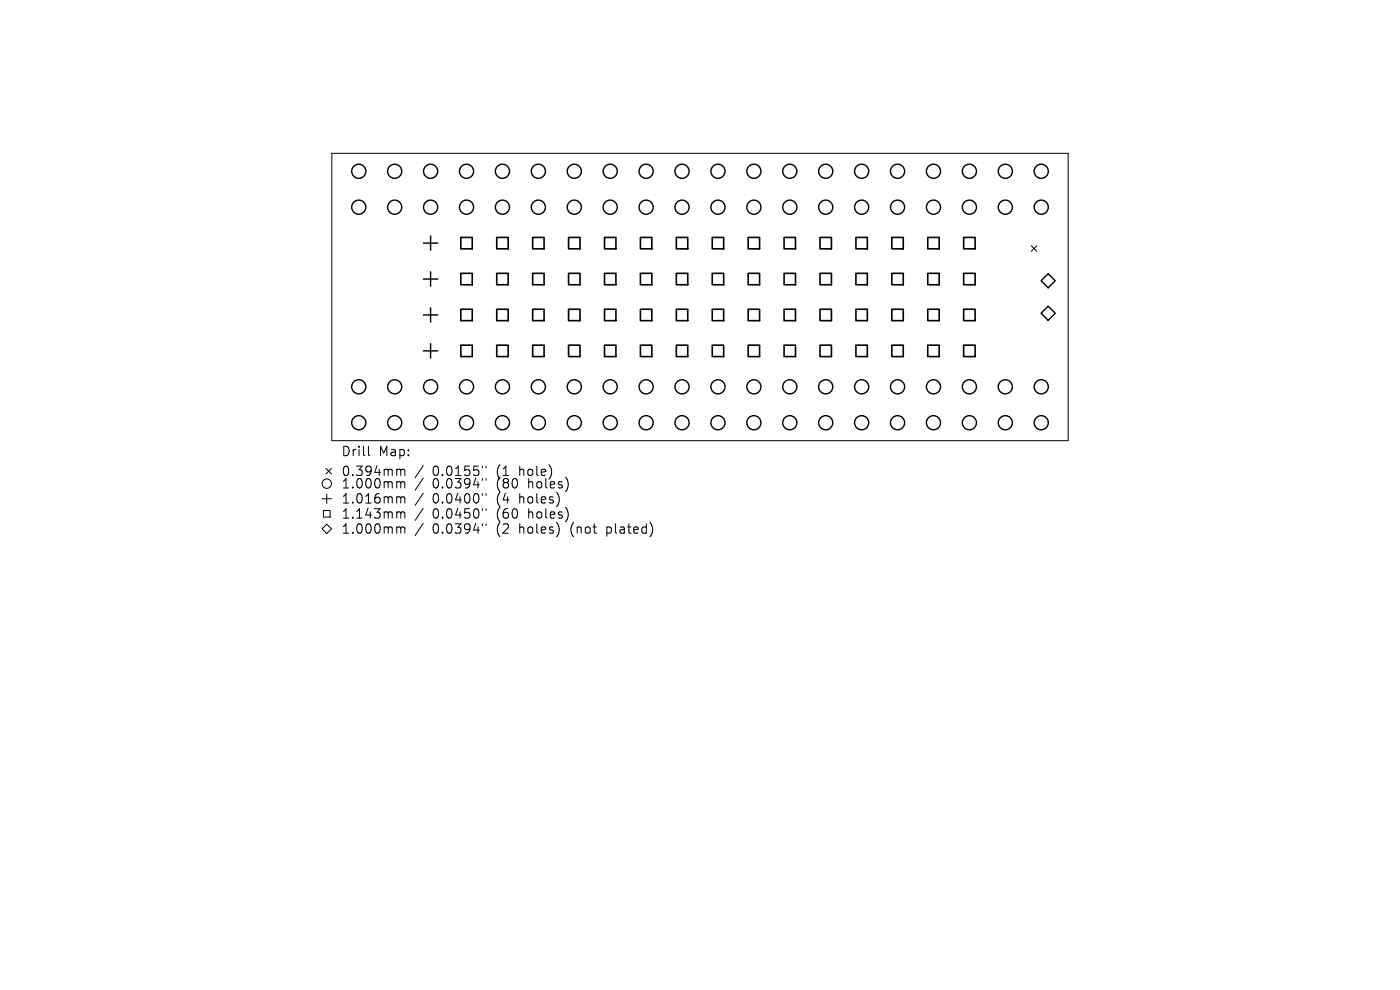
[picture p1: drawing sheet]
<svg xmlns="http://www.w3.org/2000/svg" width="297mm" height="210mm" viewBox="0 0 297 210" stroke-linecap="round" stroke-linejoin="round" font-family="sans-serif">
<defs><g id="words">
<g font-size="2.8">
<text x="72.3" y="97.1">Drill</text>
<text x="72.3" y="101.3">0.394mm</text>
<text x="80.3" y="97.1">Map:</text>
<text x="91.8" y="101.3">0.0155&quot;</text>
<text x="105.5" y="101.3">(1</text>
<text x="110.5" y="101.3">hole)</text>
<text x="72.3" y="103.9">1.000mm</text>
<text x="72.3" y="107.1">1.016mm</text>
<text x="91.8" y="103.9">0.0394&quot;</text>
<text x="91.8" y="107.1">0.0400&quot;</text>
<text x="105.5" y="103.9">(80</text>
<text x="105.5" y="107.1">(4</text>
<text x="110.5" y="107.1">holes)</text>
<text x="112.4" y="103.9">holes)</text>
<text x="72.3" y="110.3">1.143mm</text>
<text x="72.3" y="113.5">1.000mm</text>
<text x="91.8" y="110.3">0.0450&quot;</text>
<text x="91.8" y="113.5">0.0394&quot;</text>
<text x="105.5" y="110.3">(60</text>
<text x="105.5" y="113.5">(2</text>
<text x="110.5" y="113.5">holes)</text>
<text x="112.4" y="110.3">holes)</text>
<text x="121.5" y="113.5">(not</text>
<text x="129.3" y="113.5">plated)</text>
</g>
</g></defs>
<g fill="none" stroke="#000" stroke-width=".21">
<path d="M70.4 32.5h156.2v61h-156.2zM218.8 52.1l1.2 1.2M220 52.1l-1.2 1.2M69.1 99.4l1.2 1.1M70.3 99.4l-1.2 1.1M78.2 94.7v1.7l.3 .3M84.5 99.5l.4 .1 .1 .2M85 99.8l.3-.3 .5 .1 .1 1.3M85 99.8v1.1M89.8 98.8l-1.7 2.5M102.4 98.9v.4M103.1 98.9v.4"/>
<path d="M68.3 105.8h2M68.6 108.3h1.4v1.4h-1.4zM69.3 111.2l1 1-1 1-1-1zM69.3 104.8v2M84.5 102.2l.4 .1 .1 .2M84.5 105.4l.4 .1 .1 .2M84.5 108.6h.2l.3 .3M84.5 111.8l.4 .1 .1 .2M85 102.5v1M85 105.7v1M85 108.9v1M85 112.1v1"/>
<path d="M85 102.5l.3-.3 .5 .1 .1 1.2M85 105.7l.3-.3 .5 .1 .1 1.2M85 108.9l.3-.3 .5 .1 .1 1.2M85 112.1l.3-.3 .5 .1 .1 1.2M89.8 101.4l-1.7 2.6M89.8 104.6l-1.7 2.6M89.8 107.8l-1.7 2.6M89.8 111l-1.7 2.6M102.4 101.5v.4M102.4 104.7v.4M102.4 107.9v.4M102.4 111.1v.4"/>
<path d="M103.1 101.5v.4M103.1 104.7v.4M103.1 107.9v.4M103.1 111.1v.4"/>
<circle cx="69.3" cy="102.6" r="1"/>
</g>
<g fill="none" stroke="#000" stroke-width=".3">
<path d="M89.8 51.6h3.1M89.8 59.2h3.1M91.4 50v3.1M91.4 57.7v3M220.9 59.6l1.5-1.5 1.5 1.5-1.5 1.5zM89.8 66.8h3.1M89.8 74.4h3.1M91.4 65.3v3M91.4 72.9v3.1M222.4 65l1.5 1.5-1.5 1.5-1.5-1.5z"/>
<circle cx="76.1" cy="36.3" r="1.5"/>
<circle cx="83.7" cy="36.3" r="1.5"/>
<circle cx="91.4" cy="36.3" r="1.5"/>
<circle cx="99" cy="36.3" r="1.5"/>
<circle cx="106.6" cy="36.3" r="1.5"/>
<circle cx="114.2" cy="36.3" r="1.5"/>
<circle cx="121.8" cy="36.3" r="1.5"/>
<circle cx="129.5" cy="36.3" r="1.5"/>
<circle cx="137.1" cy="36.3" r="1.5"/>
<circle cx="144.7" cy="36.3" r="1.5"/>
<circle cx="152.3" cy="36.3" r="1.5"/>
<circle cx="159.9" cy="36.3" r="1.5"/>
<circle cx="167.6" cy="36.3" r="1.5"/>
<circle cx="175.2" cy="36.3" r="1.5"/>
<circle cx="182.8" cy="36.3" r="1.5"/>
<circle cx="190.4" cy="36.3" r="1.5"/>
<circle cx="198" cy="36.3" r="1.5"/>
<circle cx="205.7" cy="36.3" r="1.5"/>
<circle cx="213.3" cy="36.3" r="1.5"/>
<circle cx="220.9" cy="36.3" r="1.5"/>
<circle cx="76.1" cy="44" r="1.5"/>
<circle cx="83.7" cy="44" r="1.5"/>
<circle cx="91.4" cy="44" r="1.5"/>
<circle cx="99" cy="44" r="1.5"/>
<circle cx="106.6" cy="44" r="1.5"/>
<circle cx="114.2" cy="44" r="1.5"/>
<circle cx="121.8" cy="44" r="1.5"/>
<circle cx="129.5" cy="44" r="1.5"/>
<circle cx="137.1" cy="44" r="1.5"/>
<circle cx="144.7" cy="44" r="1.5"/>
<circle cx="152.3" cy="44" r="1.5"/>
<circle cx="159.9" cy="44" r="1.5"/>
<circle cx="167.6" cy="44" r="1.5"/>
<circle cx="175.2" cy="44" r="1.5"/>
<circle cx="182.8" cy="44" r="1.5"/>
<circle cx="190.4" cy="44" r="1.5"/>
<circle cx="198" cy="44" r="1.5"/>
<circle cx="205.7" cy="44" r="1.5"/>
<circle cx="213.3" cy="44" r="1.5"/>
<circle cx="220.9" cy="44" r="1.5"/>
<circle cx="76.1" cy="89.7" r="1.5"/>
<circle cx="76.1" cy="82.1" r="1.5"/>
<circle cx="83.7" cy="89.7" r="1.5"/>
<circle cx="83.7" cy="82.1" r="1.5"/>
<circle cx="91.4" cy="89.7" r="1.5"/>
<circle cx="91.4" cy="82.1" r="1.5"/>
<circle cx="99" cy="89.7" r="1.5"/>
<circle cx="99" cy="82.1" r="1.5"/>
<circle cx="106.6" cy="82.1" r="1.5"/>
<circle cx="106.6" cy="89.7" r="1.5"/>
<circle cx="114.2" cy="89.7" r="1.5"/>
<circle cx="114.2" cy="82.1" r="1.5"/>
<circle cx="121.8" cy="82.1" r="1.5"/>
<circle cx="121.8" cy="89.7" r="1.5"/>
<circle cx="129.5" cy="89.7" r="1.5"/>
<circle cx="129.5" cy="82.1" r="1.5"/>
<circle cx="137.1" cy="89.7" r="1.5"/>
<circle cx="137.1" cy="82.1" r="1.5"/>
<circle cx="144.7" cy="89.7" r="1.5"/>
<circle cx="144.7" cy="82.1" r="1.5"/>
<circle cx="152.3" cy="82.1" r="1.5"/>
<circle cx="152.3" cy="89.7" r="1.5"/>
<circle cx="159.9" cy="89.7" r="1.5"/>
<circle cx="159.9" cy="82.1" r="1.5"/>
<circle cx="167.6" cy="82.1" r="1.5"/>
<circle cx="167.6" cy="89.7" r="1.5"/>
<circle cx="175.2" cy="89.7" r="1.5"/>
<circle cx="175.2" cy="82.1" r="1.5"/>
<circle cx="182.8" cy="82.1" r="1.5"/>
<circle cx="182.8" cy="89.7" r="1.5"/>
<circle cx="190.4" cy="82.1" r="1.5"/>
<circle cx="190.4" cy="89.7" r="1.5"/>
<circle cx="198" cy="82.1" r="1.5"/>
<circle cx="198" cy="89.7" r="1.5"/>
<circle cx="205.7" cy="89.7" r="1.5"/>
<circle cx="205.7" cy="82.1" r="1.5"/>
<circle cx="213.3" cy="82.1" r="1.5"/>
<circle cx="213.3" cy="89.7" r="1.5"/>
<circle cx="220.9" cy="89.7" r="1.5"/>
<circle cx="220.9" cy="82.1" r="1.5"/>
</g>
<g fill="none" stroke="#000" stroke-width=".34">
<path d="M97.8 50.4h2.4v2.4h-2.4zM97.8 58h2.4v2.4h-2.4zM105.4 50.4h2.4v2.4h-2.4zM105.4 58h2.4v2.4h-2.4zM113 50.4h2.4v2.4h-2.4zM113 58h2.4v2.4h-2.4zM120.6 50.4h2.4v2.4h-2.4zM120.6 58h2.4v2.4h-2.4zM128.2 50.4h2.5v2.4h-2.5zM128.2 58h2.5v2.4h-2.5zM135.9 50.4h2.4v2.4h-2.4zM135.9 58h2.4v2.4h-2.4z"/>
<path d="M143.5 50.4h2.4v2.4h-2.4zM143.5 58h2.4v2.4h-2.4zM151.1 50.4h2.4v2.4h-2.4zM151.1 58h2.4v2.4h-2.4zM158.7 50.4h2.4v2.4h-2.4zM158.7 58h2.4v2.4h-2.4zM166.3 50.4h2.5v2.4h-2.5zM166.3 58h2.5v2.4h-2.5zM174 50.4h2.4v2.4h-2.4zM174 58h2.4v2.4h-2.4zM181.6 50.4h2.4v2.4h-2.4zM181.6 58h2.4v2.4h-2.4z"/>
<path d="M189.2 50.4h2.4v2.4h-2.4zM189.2 58h2.4v2.4h-2.4zM196.8 50.4h2.4v2.4h-2.4zM196.8 58h2.4v2.4h-2.4zM204.4 50.4h2.5v2.4h-2.5zM204.4 58h2.5v2.4h-2.5zM97.8 65.6h2.4v2.4h-2.4zM97.8 73.2h2.4v2.4h-2.4zM105.4 65.6h2.4v2.4h-2.4zM105.4 73.2h2.4v2.4h-2.4zM113 65.6h2.4v2.4h-2.4zM113 73.2h2.4v2.4h-2.4z"/>
<path d="M120.6 65.6h2.4v2.4h-2.4zM120.6 73.2h2.4v2.4h-2.4zM128.2 65.6h2.5v2.4h-2.5zM128.2 73.2h2.5v2.4h-2.5zM135.9 65.6h2.4v2.4h-2.4zM135.9 73.2h2.4v2.4h-2.4zM143.5 65.6h2.4v2.4h-2.4zM143.5 73.2h2.4v2.4h-2.4zM151.1 65.6h2.4v2.4h-2.4zM151.1 73.2h2.4v2.4h-2.4zM158.7 65.6h2.4v2.4h-2.4zM158.7 73.2h2.4v2.4h-2.4z"/>
<path d="M166.3 65.6h2.5v2.4h-2.5zM166.3 73.2h2.5v2.4h-2.5zM174 65.6h2.4v2.4h-2.4zM174 73.2h2.4v2.4h-2.4zM181.6 65.6h2.4v2.4h-2.4zM181.6 73.2h2.4v2.4h-2.4zM189.2 65.6h2.4v2.4h-2.4zM189.2 73.2h2.4v2.4h-2.4zM196.8 65.6h2.4v2.4h-2.4zM196.8 73.2h2.4v2.4h-2.4zM204.4 65.6h2.5v2.4h-2.5zM204.4 73.2h2.5v2.4h-2.5z"/>
</g>
<use href="#words"/>
</svg>
